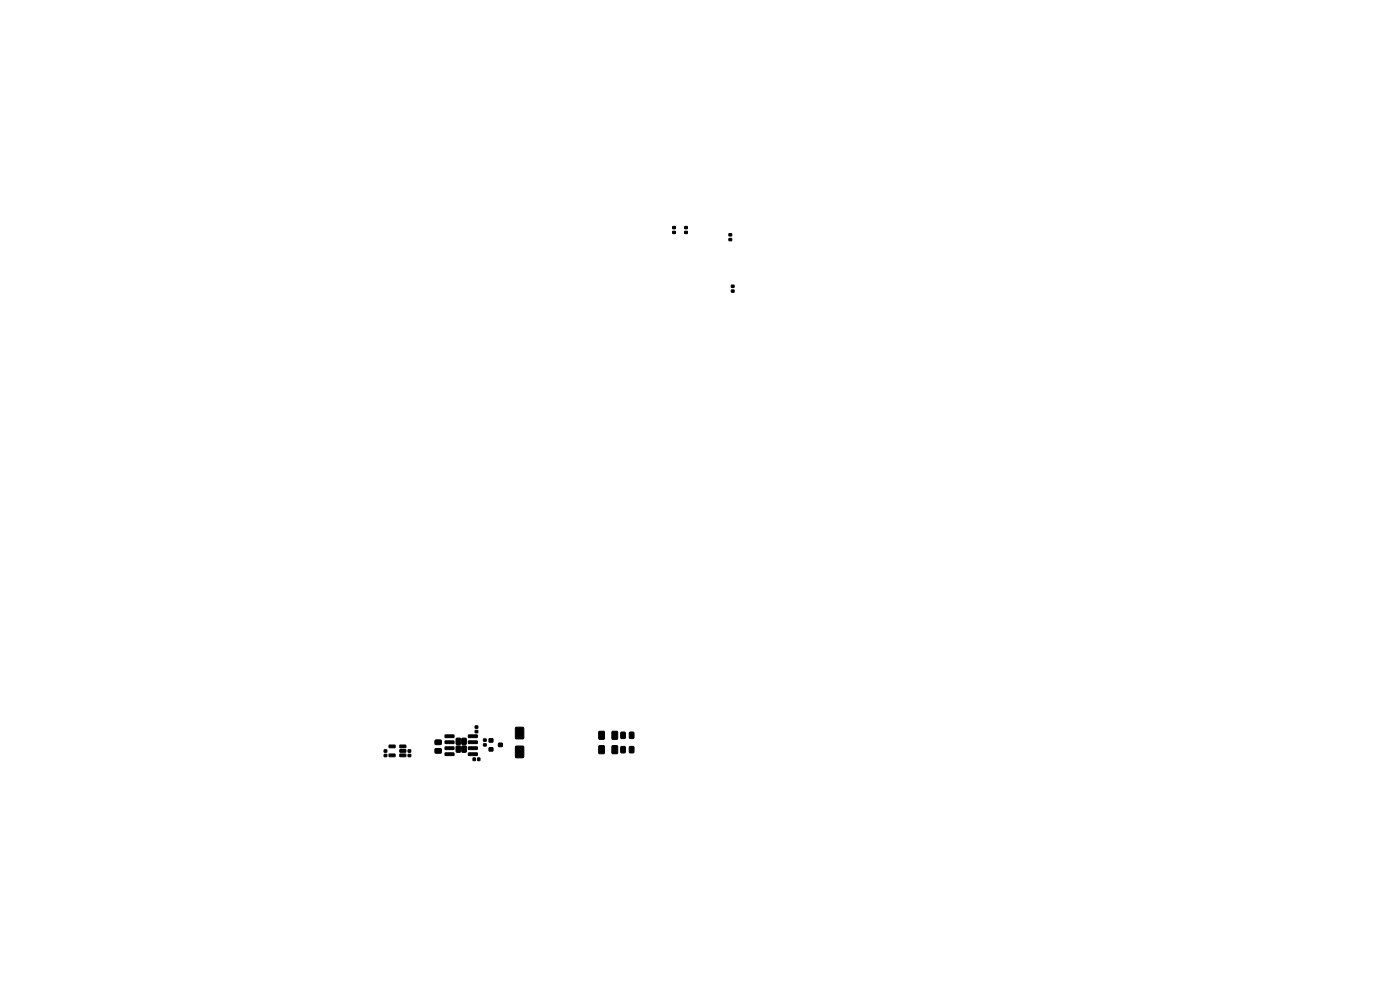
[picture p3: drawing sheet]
<svg xmlns="http://www.w3.org/2000/svg" width="297mm" height="210mm" viewBox="0 0 297 210" stroke-linecap="round" stroke-linejoin="round" font-family="sans-serif">
<g fill="#000" stroke="#000" stroke-width=".21">
<path d="M142.7 49.1h.6v.4h-.6zM142.7 48.1h.6v.4h-.6zM145.3 49.1h.5v.4h-.5zM145.3 48.1h.5v.4h-.5zM154.6 50.6h.6v.5h-.6zM154.6 49.6h.6v.4h-.6zM155.2 60.5h.5v.5h-.5zM155.2 61.5h.5v.5h-.5zM81.5 159.1h.5v.5h-.5zM82.6 158.1l1.2-.1v.5l-1.2 .1zM84.8 159h1.2l.1 .5-1.2 .1zM84.8 158.1l1.2-.1 .1 .5-1.2 .1z"/>
<path d="M86.6 159.1h.5v.5h-.5zM92.3 157h1.2l.2 .2-.1 .6-.2 .2h-1l-.1-.3zM92.3 158.8h1.2l.2 .2-.1 .6-.2 .2h-1l-.1-.3zM94.4 155.9h1.8l.1 .5-1.8 .1zM94.4 157.2h1.8l.1 .5h-1.8zM94.4 158.5l1.8-.1 .1 .5-1.8 .1zM94.4 159.7h1.8l.1 .5-1.8 .1zM96.8 156.6h.7l.2 .1v1l-.1 .2h-.6l-.2-.1zM96.8 158.3l.7-.1 .2 .2v.9l-.1 .3h-.6l-.2-.2zM98 156.6h.7l.2 .1v1l-.1 .2h-.6l-.2-.1zM98 158.3l.7-.1 .2 .2v.9l-.1 .3h-.6l-.2-.2zM99.4 159.7h1.8l.1 .5-1.9 .1z"/>
<path d="M99.4 158.5l1.8-.1 .1 .5-1.9 .1zM99.4 157.2h1.8l.1 .5h-1.9zM99.4 155.9h1.8l.1 .5-1.9 .1zM100.8 155h.6v.4h-.6zM100.8 154h.6v.5h-.6zM102.6 156.8h.5v.4h-.5zM102.6 157.8h.5v.4h-.5zM103.8 156.7h.8v.7h-.8zM103.8 158.6h.8v.7h-.8zM105.8 157.7h.8v.7h-.8zM109.4 154.3h1.7v2.4h-1.7zM127.1 158.2h.9l.2 .1v1.4l-.1 .2h-.9l-.2-.2z"/>
<path d="M127.1 155.2l.9-.1 .2 .2v1.3l-.1 .2-.9 .1-.2-.2zM129.9 158.2h.9l.2 .1v1.4l-.1 .2h-.9l-.2-.2zM129.9 155.2l.9-.1 .2 .2v1.3l-.1 .2-.9 .1-.2-.2zM131.7 155.4l.7-.1 .3 .1v1l-.2 .3h-.6l-.2-.2zM131.7 158.4l.7-.1 .3 .2v1l-.2 .2h-.6l-.2-.1zM133.6 155.4l.7-.1 .2 .1v1l-.1 .3h-.7l-.2-.2zM133.6 158.4l.7-.1 .2 .2v1l-.1 .2h-.7l-.2-.1zM81.5 160h.5v.5h-.5zM82.6 160l1.2-.1v.5l-1.2 .1zM84.8 160l1.2-.1 .1 .5-1.2 .1zM86.6 160h.5v.5h-.5zM100.4 160.8h.4v.5h-.4z"/>
<path d="M101.3 160.8h.5v.5h-.5zM109.4 158.3h1.7v2.4h-1.7z"/>
</g>
</svg>
